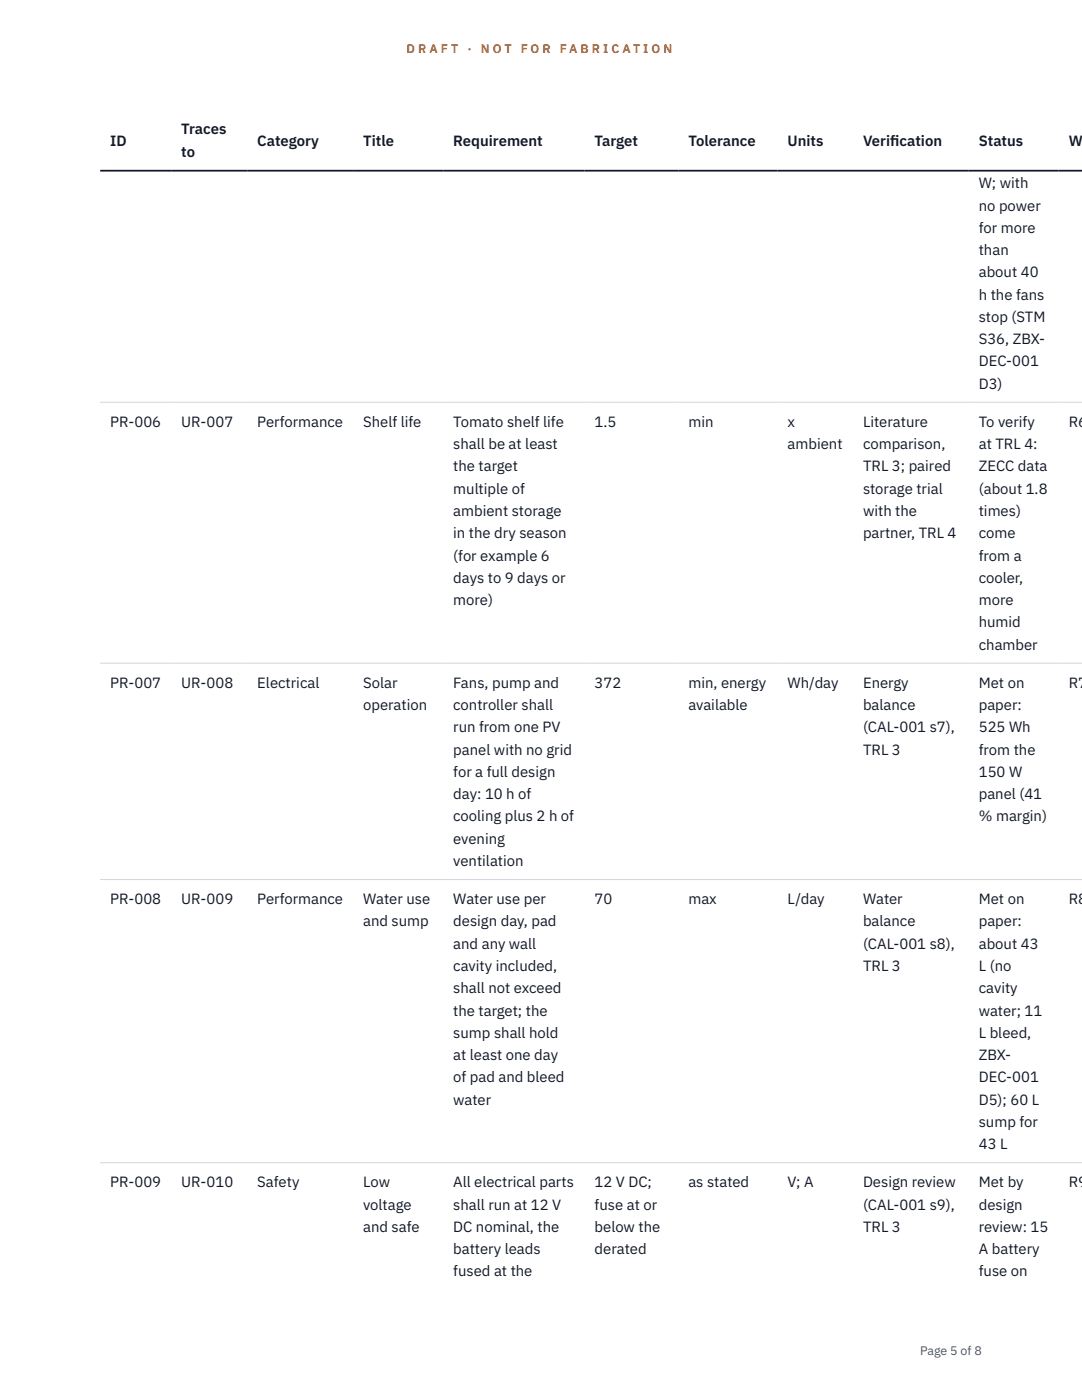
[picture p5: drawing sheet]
<svg xmlns="http://www.w3.org/2000/svg" width="216mm" height="279mm" viewBox="0 0 216 279" stroke-linecap="round" stroke-linejoin="round" font-family="sans-serif">
<defs><g id="words">
<g font-size="3" fill="#111827">
<text x="22" y="29.1">ID</text>
<text x="36.2" y="26.8">Traces</text>
<text x="51.3" y="29.1">Category</text>
<text x="72.5" y="29.1">Title</text>
<text x="90.4" y="29.1">Requirement</text>
<text x="118.6" y="29.1">Target</text>
<text x="137.4" y="29.1">Tolerance</text>
<text x="157.1" y="29.1">Units</text>
<text x="172.2" y="29.1">Verif</text>
<text x="177.6" y="29.1">ication</text>
<text x="195.3" y="29.1">Status</text>
<text x="213.2" y="29.1">Wa</text>
<text x="36.2" y="31.3">to</text>
<text x="195.3" y="37.6">W; with</text>
<text x="195.3" y="42">no power</text>
<text x="195.3" y="46.5">for more</text>
<text x="195.3" y="50.9">than</text>
<text x="195.3" y="55.4">about 40</text>
<text x="195.3" y="59.8">h the fans</text>
<text x="195.3" y="64.2">stop (STM</text>
<text x="195.3" y="68.7">S36, ZBX-</text>
<text x="195.3" y="73.1">DEC-001</text>
<text x="195.3" y="77.6">D3)</text>
<text x="22" y="85.2">PR-006</text>
<text x="36.2" y="85.2">UR-007</text>
<text x="51.3" y="85.2">Performance</text>
<text x="72.5" y="85.2">Shelf life</text>
<text x="90.4" y="85.2">Tomato shelf life</text>
<text x="90.4" y="89.6">shall be at least</text>
<text x="118.6" y="85.2">1.5</text>
<text x="137.4" y="85.2">min</text>
<text x="157.1" y="85.2">x</text>
<text x="157.1" y="89.6">ambient</text>
<text x="172.2" y="85.2">Literature</text>
<text x="172.2" y="89.6">comparison,</text>
<text x="195.3" y="85.2">To verify</text>
<text x="195.3" y="89.6">at TRL 4:</text>
<text x="213.2" y="85.2">R6</text>
<text x="90.4" y="94.1">the target</text>
<text x="172.2" y="94.1">TRL 3; paired</text>
<text x="195.3" y="94.1">ZECC data</text>
<text x="90.4" y="98.5">multiple of</text>
<text x="172.2" y="98.5">storage trial</text>
<text x="195.3" y="98.5">(about 1.8</text>
<text x="90.4" y="103">ambient storage</text>
<text x="90.4" y="107.4">in the dry season</text>
<text x="172.2" y="103">with the</text>
<text x="172.2" y="107.4">partner, TRL 4</text>
<text x="195.3" y="103">times)</text>
<text x="195.3" y="107.4">come</text>
<text x="90.4" y="111.9">(for example 6</text>
<text x="195.3" y="111.9">from a</text>
<text x="90.4" y="116.3">days to 9 days or</text>
<text x="195.3" y="116.3">cooler,</text>
<text x="90.4" y="120.8">more)</text>
<text x="195.3" y="120.8">more</text>
<text x="195.3" y="125.2">humid</text>
<text x="195.3" y="129.7">chamber</text>
<text x="22" y="137.3">PR-007</text>
<text x="36.2" y="137.3">UR-008</text>
<text x="51.3" y="137.3">Electrical</text>
<text x="72.5" y="137.3">Solar</text>
<text x="90.4" y="137.3">Fans, pump and</text>
<text x="118.6" y="137.3">372</text>
<text x="137.4" y="137.3">min, energy</text>
<text x="157.1" y="137.3">Wh/day</text>
<text x="172.2" y="137.3">Energy</text>
<text x="195.3" y="137.3">Met on</text>
<text x="213.2" y="137.3">R7</text>
<text x="72.5" y="141.7">operation</text>
<text x="90.4" y="141.7">controller shall</text>
<text x="137.4" y="141.7">available</text>
<text x="172.2" y="141.7">balance</text>
<text x="195.3" y="141.7">paper:</text>
<text x="90.4" y="146.2">run from one PV</text>
<text x="172.2" y="146.2">(CAL-001 s7),</text>
<text x="195.3" y="146.2">525 Wh</text>
<text x="90.4" y="150.6">panel with no grid</text>
<text x="90.4" y="155.1">for a full design</text>
<text x="172.2" y="150.6">TRL 3</text>
<text x="195.3" y="150.6">from the</text>
<text x="195.3" y="155.1">150 W</text>
<text x="90.4" y="159.5">day: 10 h of</text>
<text x="195.3" y="159.5">panel (41</text>
<text x="90.4" y="163.9">cooling plus 2 h of</text>
<text x="195.3" y="163.9">% margin)</text>
<text x="90.4" y="168.4">evening</text>
<text x="90.4" y="172.8">ventilation</text>
<text x="22" y="180.5">PR-008</text>
<text x="36.2" y="180.5">UR-009</text>
<text x="51.3" y="180.5">Performance</text>
<text x="72.5" y="180.5">Water use</text>
<text x="72.5" y="184.9">and sump</text>
<text x="90.4" y="180.5">Water use per</text>
<text x="90.4" y="184.9">design day, pad</text>
<text x="118.6" y="180.5">70</text>
<text x="137.4" y="180.5">max</text>
<text x="157.1" y="180.5">L/day</text>
<text x="172.2" y="180.5">Water</text>
<text x="172.2" y="184.9">balance</text>
<text x="195.3" y="180.5">Met on</text>
<text x="195.3" y="184.9">paper:</text>
<text x="213.2" y="180.5">R8</text>
<text x="90.4" y="189.3">and any wall</text>
<text x="172.2" y="189.3">(CAL-001 s8),</text>
<text x="195.3" y="189.3">about 43</text>
<text x="90.4" y="193.8">cavity included,</text>
<text x="172.2" y="193.8">TRL 3</text>
<text x="195.3" y="193.8">L (no</text>
<text x="90.4" y="198.2">shall not exceed</text>
<text x="90.4" y="202.7">the target; the</text>
<text x="195.3" y="198.2">cavity</text>
<text x="195.3" y="202.7">water; 11</text>
<text x="90.4" y="207.1">sump shall hold</text>
<text x="195.3" y="207.1">L bleed,</text>
<text x="90.4" y="211.6">at least one day</text>
<text x="195.3" y="211.6">ZBX-</text>
<text x="90.4" y="216">of pad and bleed</text>
<text x="90.4" y="220.5">water</text>
<text x="195.3" y="216">DEC-001</text>
<text x="195.3" y="220.5">D5); 60 L</text>
<text x="195.3" y="224.9">sump for</text>
<text x="195.3" y="229.4">43 L</text>
<text x="22" y="237">PR-009</text>
<text x="36.2" y="237">UR-010</text>
<text x="51.3" y="237">Safety</text>
<text x="72.5" y="237">Low</text>
<text x="90.4" y="237">All electrical parts</text>
<text x="118.6" y="237">12 V DC;</text>
<text x="137.4" y="237">as stated</text>
<text x="157.1" y="237">V; A</text>
<text x="172.2" y="237">Design review</text>
<text x="195.3" y="237">Met by</text>
<text x="213.2" y="237">R9</text>
<text x="72.5" y="241.4">voltage</text>
<text x="72.5" y="245.9">and safe</text>
<text x="90.4" y="241.4">shall run at 12 V</text>
<text x="90.4" y="245.9">DC nominal, the</text>
<text x="118.6" y="241.4">fuse at or</text>
<text x="118.6" y="245.9">below the</text>
<text x="172.2" y="241.4">(CAL-001 s9),</text>
<text x="172.2" y="245.9">TRL 3</text>
<text x="195.3" y="241.4">design</text>
<text x="195.3" y="245.9">review: 15</text>
<text x="90.4" y="250.3">battery leads</text>
<text x="118.6" y="250.3">derated</text>
<text x="195.3" y="250.3">A battery</text>
<text x="90.4" y="254.8">fused at the</text>
<text x="195.3" y="254.8">fuse on</text>
</g>
<g font-size="2.5" fill="#b45309">
<text x="81.1" y="10.5">D R A F T</text>
<text x="93.3" y="10.5">·</text>
<text x="95.9" y="10.5">N O T</text>
<text x="103.9" y="10.5">F O R</text>
<text x="111.7" y="10.5">F A B R I C A T I O N</text>
</g>
<text font-size="2.5" fill="#4b5563" x="183.6" y="270.3">Page 5 of 8</text>
</g></defs>
<path d="M20 80.3h195.9M20 132.4h195.9M20 175.5h195.9M20 232.1h195.9" fill="none" stroke="#d1d5db" stroke-width=".2"/>
<path d="M20 34.1h195.9" fill="none" stroke="#111827" stroke-width=".35"/>
<use href="#words"/>
</svg>
